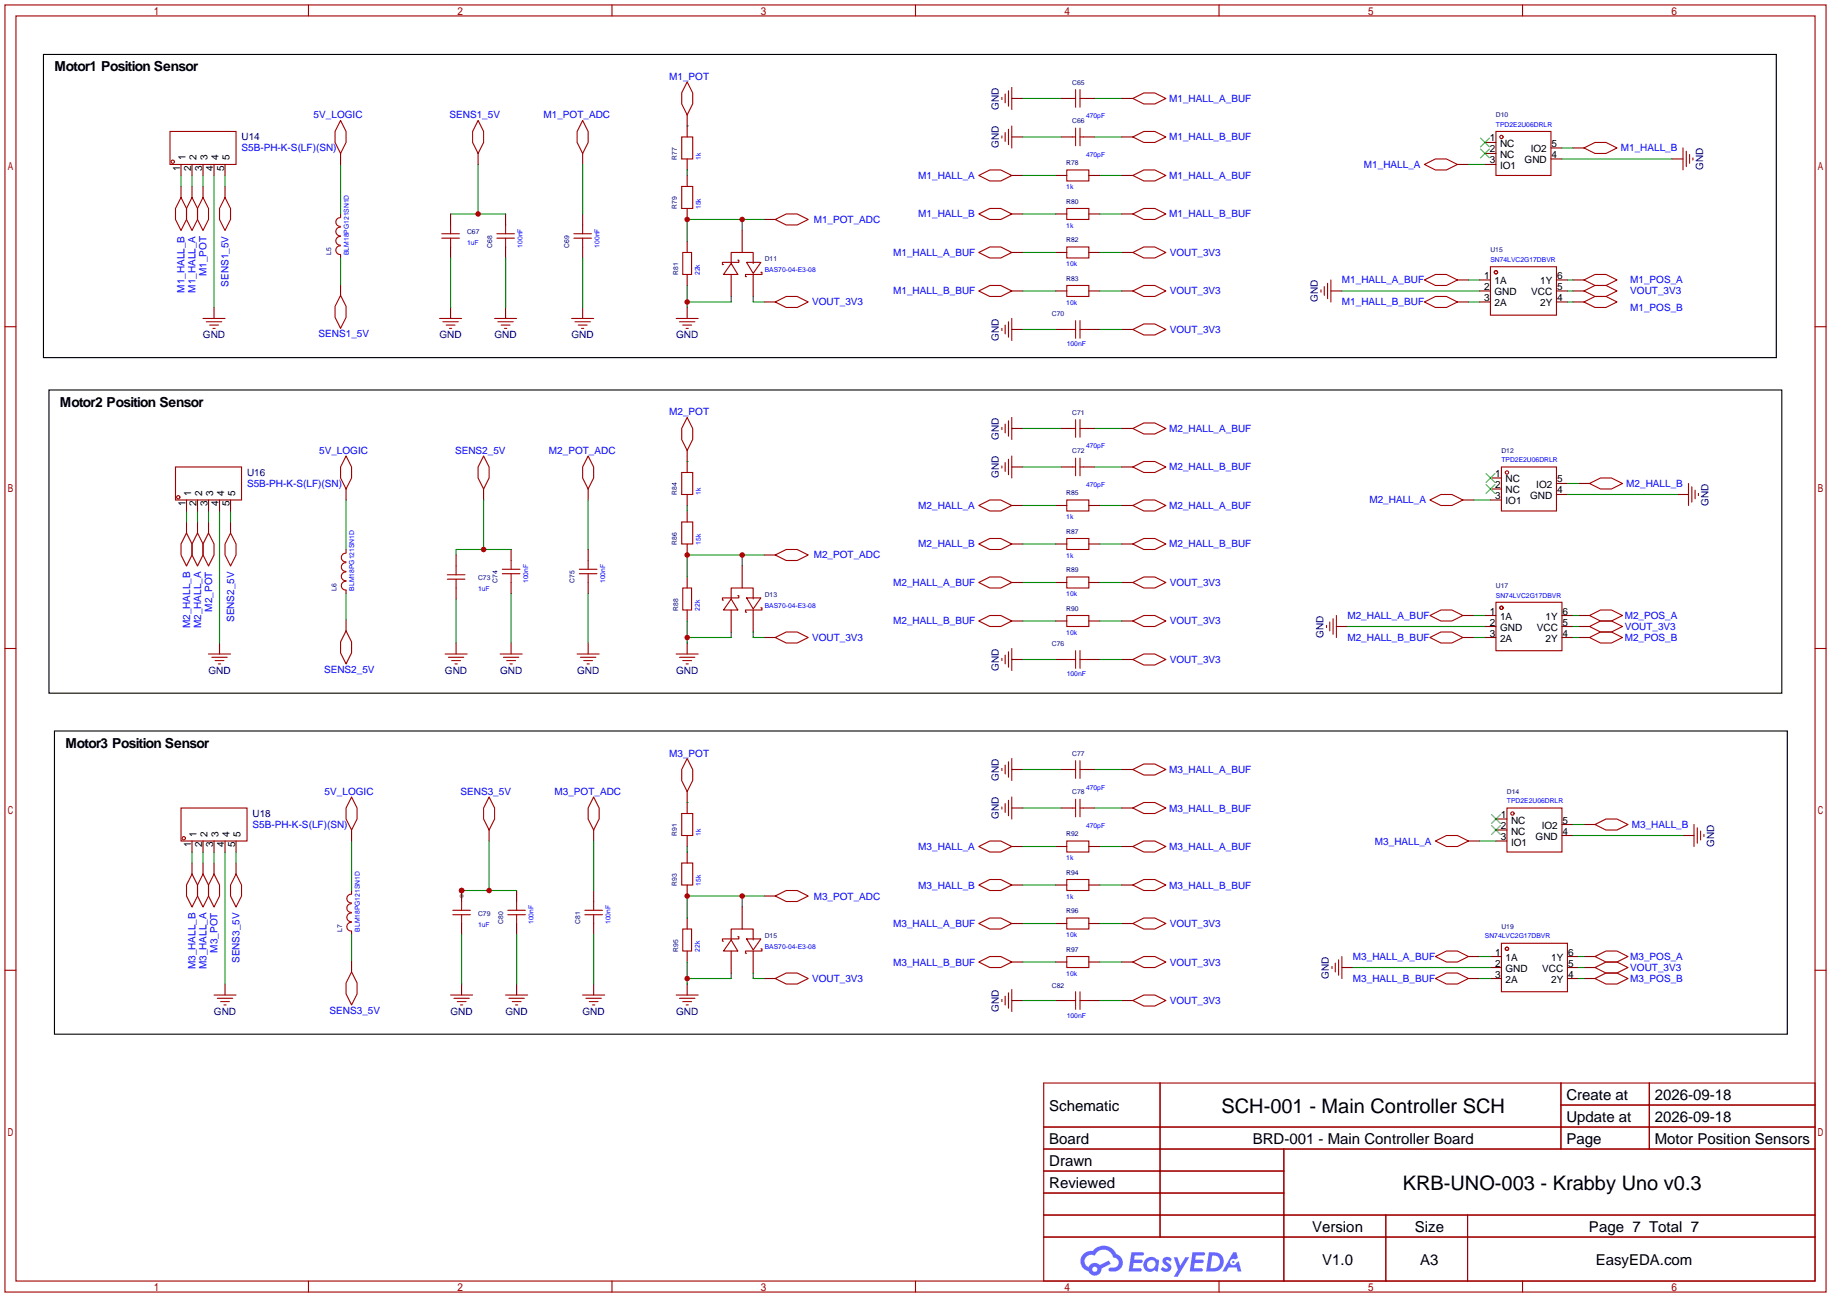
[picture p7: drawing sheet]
<svg xmlns="http://www.w3.org/2000/svg" width="423mm" height="299mm" viewBox="0 0 423 299" stroke-linecap="round" stroke-linejoin="round" font-family="sans-serif">
<defs><g id="words">
<g font-size="4.6">
<text x="282" y="257">SCH-001 - Main Controller SCH</text>
<text x="323.8" y="274.8">KRB-UNO-003 - Krabby Uno v0.3</text>
</g>
<g font-size="3.5">
<text x="242.2" y="256.4">Schematic</text>
<text x="361.6" y="253.9">Create at</text>
<text x="382" y="253.9">2026-09-18</text>
<text x="361.6" y="259">Update at</text>
<text x="382" y="259">2026-09-18</text>
<text x="242.2" y="264">Board</text>
<text x="242.2" y="269.1">Drawn</text>
<text x="289.2" y="264">BRD-001 - Main Controller Board</text>
<text x="361.6" y="264">Page</text>
<text x="382" y="264">Motor Position Sensors</text>
<text x="242.2" y="274.2">Reviewed</text>
<text x="302.9" y="284.4">Version</text>
<text x="326.6" y="284.4">Size</text>
<text x="366.8" y="284.4">Page 7 Total 7</text>
<text x="305.2" y="292">V1.0</text>
<text x="327.8" y="292">A3</text>
<text x="368.3" y="292">EasyEDA.com</text>
</g>
<g font-size="3.2">
<text x="12.5" y="16.4">Motor1 Position Sensor</text>
<text x="13.8" y="93.9">Motor2 Position Sensor</text>
<text x="15.1" y="172.6">Motor3 Position Sensor</text>
</g>
<g font-size="2.3" fill="#00f">
<text x="154.5" y="18.5">M1_POT</text>
<text x="269.9" y="23.5">M1_HALL_A_BUF</text>
<text x="72.4" y="27.4">5V_LOGIC</text>
<text x="103.8" y="27.4">SENS1_5V</text>
<text x="125.4" y="27.4">M1_POT_ADC</text>
<text x="55.8" y="35">S5B-PH-K-S(LF)(SN)</text>
<text x="269.9" y="32.4">M1_HALL_B_BUF</text>
<text x="374.1" y="35">M1_HALL_B</text>
<text x="212" y="41.3">M1_HALL_A</text>
<text x="269.9" y="41.3">M1_HALL_A_BUF</text>
<text x="314.8" y="38.8">M1_HALL_A</text>
<text x="187.8" y="51.5">M1_POT_ADC</text>
<text x="212" y="50.2">M1_HALL_B</text>
<text x="269.9" y="50.2">M1_HALL_B_BUF</text>
<text x="206.2" y="59.1">M1_HALL_A_BUF</text>
<text x="270" y="59.1">VOUT_3V3</text>
<text x="47.7" y="63.7" transform="rotate(-90 47.7 63.7)">M1_POT</text>
<text x="309.8" y="65.5">M1_HALL_A_BUF</text>
<text x="376.3" y="65.5">M1_POS_A</text>
<text x="42.6" y="67.6" transform="rotate(-90 42.6 67.6)">M1_HALL_B</text>
<text x="45.1" y="67.6" transform="rotate(-90 45.1 67.6)">M1_HALL_A</text>
<text x="52.8" y="66.2" transform="rotate(-90 52.8 66.2)">SENS1_5V</text>
<text x="187.5" y="70.5">VOUT_3V3</text>
<text x="206.2" y="68">M1_HALL_B_BUF</text>
<text x="270" y="68">VOUT_3V3</text>
<text x="309.8" y="70.5">M1_HALL_B_BUF</text>
<text x="376.3" y="71.8">M1_POS_B</text>
<text x="376.3" y="68">VOUT_3V3</text>
<text x="73.5" y="77.9">SENS1_5V</text>
<text x="270" y="76.9">VOUT_3V3</text>
<text x="154.5" y="95.9">M2_POT</text>
<text x="269.9" y="99.7">M2_HALL_A_BUF</text>
<text x="73.7" y="104.8">5V_LOGIC</text>
<text x="105" y="104.8">SENS2_5V</text>
<text x="126.7" y="104.8">M2_POT_ADC</text>
<text x="57" y="112.4">S5B-PH-K-S(LF)(SN)</text>
<text x="269.9" y="108.6">M2_HALL_B_BUF</text>
<text x="375.4" y="112.4">M2_HALL_B</text>
<text x="212" y="117.5">M2_HALL_A</text>
<text x="269.9" y="117.5">M2_HALL_A_BUF</text>
<text x="316.1" y="116.3">M2_HALL_A</text>
<text x="187.8" y="129">M2_POT_ADC</text>
<text x="212" y="126.4">M2_HALL_B</text>
<text x="269.9" y="126.4">M2_HALL_B_BUF</text>
<text x="206.2" y="135.3">M2_HALL_A_BUF</text>
<text x="270" y="135.3">VOUT_3V3</text>
<text x="48.9" y="141.2" transform="rotate(-90 48.9 141.2)">M2_POT</text>
<text x="54" y="143.6" transform="rotate(-90 54 143.6)">SENS2_5V</text>
<text x="311" y="142.9">M2_HALL_A_BUF</text>
<text x="375" y="142.9">M2_POS_A</text>
<text x="43.9" y="145" transform="rotate(-90 43.9 145)">M2_HALL_B</text>
<text x="46.4" y="145" transform="rotate(-90 46.4 145)">M2_HALL_A</text>
<text x="187.5" y="148">VOUT_3V3</text>
<text x="206.2" y="144.2">M2_HALL_B_BUF</text>
<text x="270" y="144.2">VOUT_3V3</text>
<text x="311" y="148">M2_HALL_B_BUF</text>
<text x="375" y="148">M2_POS_B</text>
<text x="375" y="145.5">VOUT_3V3</text>
<text x="74.8" y="155.4">SENS2_5V</text>
<text x="270" y="153.1">VOUT_3V3</text>
<text x="154.5" y="174.7">M3_POT</text>
<text x="269.9" y="178.5">M3_HALL_A_BUF</text>
<text x="74.9" y="183.6">5V_LOGIC</text>
<text x="106.3" y="183.6">SENS3_5V</text>
<text x="128" y="183.6">M3_POT_ADC</text>
<text x="58.3" y="191.2">S5B-PH-K-S(LF)(SN)</text>
<text x="269.9" y="187.4">M3_HALL_B_BUF</text>
<text x="376.7" y="191.2">M3_HALL_B</text>
<text x="212" y="196.3">M3_HALL_A</text>
<text x="269.9" y="196.3">M3_HALL_A_BUF</text>
<text x="317.4" y="195">M3_HALL_A</text>
<text x="187.8" y="207.7">M3_POT_ADC</text>
<text x="212" y="205.2">M3_HALL_B</text>
<text x="269.9" y="205.2">M3_HALL_B_BUF</text>
<text x="206.2" y="214">M3_HALL_A_BUF</text>
<text x="270" y="214">VOUT_3V3</text>
<text x="50.2" y="219.9" transform="rotate(-90 50.2 219.9)">M3_POT</text>
<text x="312.3" y="221.7">M3_HALL_A_BUF</text>
<text x="376.3" y="221.7">M3_POS_A</text>
<text x="45.1" y="223.8" transform="rotate(-90 45.1 223.8)">M3_HALL_B</text>
<text x="47.7" y="223.8" transform="rotate(-90 47.7 223.8)">M3_HALL_A</text>
<text x="55.3" y="222.4" transform="rotate(-90 55.3 222.4)">SENS3_5V</text>
<text x="187.5" y="226.7">VOUT_3V3</text>
<text x="206.2" y="222.9">M3_HALL_B_BUF</text>
<text x="270" y="222.9">VOUT_3V3</text>
<text x="312.3" y="226.7">M3_HALL_B_BUF</text>
<text x="376.3" y="226.7">M3_POS_B</text>
<text x="376.3" y="224.2">VOUT_3V3</text>
<text x="270" y="231.8">VOUT_3V3</text>
<text x="76.1" y="234.1">SENS3_5V</text>
</g>
<g font-size="2.3" fill="#000080">
<text x="230.6" y="25.3" transform="rotate(-90 230.6 25.3)">GND</text>
<text x="55.8" y="32.4">U14</text>
<text x="230.6" y="34.2" transform="rotate(-90 230.6 34.2)">GND</text>
<text x="393.1" y="39.3" transform="rotate(-90 393.1 39.3)">GND</text>
<text x="304.2" y="69.7" transform="rotate(-90 304.2 69.7)">GND</text>
<text x="46.8" y="78.2">GND</text>
<text x="101.4" y="78.2">GND</text>
<text x="114.1" y="78.2">GND</text>
<text x="131.9" y="78.2">GND</text>
<text x="156.1" y="78.2">GND</text>
<text x="230.6" y="78.6" transform="rotate(-90 230.6 78.6)">GND</text>
<text x="230.6" y="101.5" transform="rotate(-90 230.6 101.5)">GND</text>
<text x="57" y="109.9">U16</text>
<text x="230.6" y="110.4" transform="rotate(-90 230.6 110.4)">GND</text>
<text x="394.4" y="116.7" transform="rotate(-90 394.4 116.7)">GND</text>
<text x="305.5" y="147.2" transform="rotate(-90 305.5 147.2)">GND</text>
<text x="48.1" y="155.6">GND</text>
<text x="102.7" y="155.6">GND</text>
<text x="115.4" y="155.6">GND</text>
<text x="133.2" y="155.6">GND</text>
<text x="156.1" y="155.6">GND</text>
<text x="230.6" y="154.8" transform="rotate(-90 230.6 154.8)">GND</text>
<text x="230.6" y="180.2" transform="rotate(-90 230.6 180.2)">GND</text>
<text x="58.3" y="188.6">U18</text>
<text x="230.6" y="189.1" transform="rotate(-90 230.6 189.1)">GND</text>
<text x="395.7" y="195.5" transform="rotate(-90 395.7 195.5)">GND</text>
<text x="306.8" y="226" transform="rotate(-90 306.8 226)">GND</text>
<text x="230.6" y="233.6" transform="rotate(-90 230.6 233.6)">GND</text>
<text x="49.4" y="234.4">GND</text>
<text x="104" y="234.4">GND</text>
<text x="116.7" y="234.4">GND</text>
<text x="134.5" y="234.4">GND</text>
<text x="156.1" y="234.4">GND</text>
</g>
<g font-size="2.3">
<text x="343.9" y="32.7">1</text>
<text x="343.9" y="35.2">2</text>
<text x="346.3" y="33.9">NC</text>
<text x="353.3" y="35.2">IO2</text>
<text x="358.1" y="33.9">5</text>
<text x="41.6" y="39.4" transform="rotate(-90 41.6 39.4)">1</text>
<text x="42.8" y="37" transform="rotate(-90 42.8 37)">1</text>
<text x="44.1" y="39.4" transform="rotate(-90 44.1 39.4)">2</text>
<text x="45.4" y="37" transform="rotate(-90 45.4 37)">2</text>
<text x="46.6" y="39.4" transform="rotate(-90 46.6 39.4)">3</text>
<text x="47.9" y="37" transform="rotate(-90 47.9 37)">3</text>
<text x="49.2" y="39.4" transform="rotate(-90 49.2 39.4)">4</text>
<text x="50.4" y="37" transform="rotate(-90 50.4 37)">4</text>
<text x="51.7" y="39.4" transform="rotate(-90 51.7 39.4)">5</text>
<text x="53" y="37" transform="rotate(-90 53 37)">5</text>
<text x="343.9" y="37.7">3</text>
<text x="346.3" y="36.5">NC</text>
<text x="346.3" y="39">IO1</text>
<text x="351.9" y="37.7">GND</text>
<text x="358.1" y="36.5">4</text>
<text x="342.6" y="64.4">1</text>
<text x="345" y="65.7">1A</text>
<text x="355.5" y="65.7">1Y</text>
<text x="359.4" y="64.4">6</text>
<text x="342.6" y="67">2</text>
<text x="342.6" y="69.5">3</text>
<text x="345" y="68.2">GND</text>
<text x="345" y="70.8">2A</text>
<text x="353.5" y="68.2">VCC</text>
<text x="355.5" y="70.8">2Y</text>
<text x="359.4" y="69.5">4</text>
<text x="359.4" y="67">5</text>
<text x="345.2" y="110.1">1</text>
<text x="345.2" y="112.7">2</text>
<text x="347.5" y="111.4">NC</text>
<text x="347.5" y="113.9">NC</text>
<text x="354.6" y="112.7">IO2</text>
<text x="359.4" y="113.9">4</text>
<text x="359.4" y="111.4">5</text>
<text x="42.8" y="116.9" transform="rotate(-90 42.8 116.9)">1</text>
<text x="44.1" y="114.5" transform="rotate(-90 44.1 114.5)">1</text>
<text x="45.4" y="116.9" transform="rotate(-90 45.4 116.9)">2</text>
<text x="46.6" y="114.5" transform="rotate(-90 46.6 114.5)">2</text>
<text x="47.9" y="116.9" transform="rotate(-90 47.9 116.9)">3</text>
<text x="49.2" y="114.5" transform="rotate(-90 49.2 114.5)">3</text>
<text x="50.4" y="116.9" transform="rotate(-90 50.4 116.9)">4</text>
<text x="51.7" y="114.5" transform="rotate(-90 51.7 114.5)">4</text>
<text x="53" y="116.9" transform="rotate(-90 53 116.9)">5</text>
<text x="54.3" y="114.5" transform="rotate(-90 54.3 114.5)">5</text>
<text x="345.2" y="115.2">3</text>
<text x="347.5" y="116.5">IO1</text>
<text x="353.2" y="115.2">GND</text>
<text x="343.9" y="141.9">1</text>
<text x="346.3" y="143.2">1A</text>
<text x="356.8" y="143.2">1Y</text>
<text x="360.7" y="141.9">6</text>
<text x="343.9" y="144.4">2</text>
<text x="343.9" y="147">3</text>
<text x="346.3" y="145.7">GND</text>
<text x="346.3" y="148.2">2A</text>
<text x="354.7" y="145.7">VCC</text>
<text x="356.8" y="148.2">2Y</text>
<text x="360.7" y="147">4</text>
<text x="360.7" y="144.4">5</text>
<text x="346.4" y="188.9">1</text>
<text x="346.4" y="191.4">2</text>
<text x="348.8" y="190.1">NC</text>
<text x="355.9" y="191.4">IO2</text>
<text x="360.7" y="190.1">5</text>
<text x="44.1" y="195.6" transform="rotate(-90 44.1 195.6)">1</text>
<text x="45.4" y="193.2" transform="rotate(-90 45.4 193.2)">1</text>
<text x="46.6" y="195.6" transform="rotate(-90 46.6 195.6)">2</text>
<text x="47.9" y="193.2" transform="rotate(-90 47.9 193.2)">2</text>
<text x="49.2" y="195.6" transform="rotate(-90 49.2 195.6)">3</text>
<text x="50.4" y="193.2" transform="rotate(-90 50.4 193.2)">3</text>
<text x="51.7" y="195.6" transform="rotate(-90 51.7 195.6)">4</text>
<text x="53" y="193.2" transform="rotate(-90 53 193.2)">4</text>
<text x="54.3" y="195.6" transform="rotate(-90 54.3 195.6)">5</text>
<text x="55.5" y="193.2" transform="rotate(-90 55.5 193.2)">5</text>
<text x="346.4" y="194">3</text>
<text x="348.8" y="192.7">NC</text>
<text x="348.8" y="195.2">IO1</text>
<text x="354.5" y="194">GND</text>
<text x="360.7" y="192.7">4</text>
<text x="345.2" y="220.6">1</text>
<text x="347.5" y="221.9">1A</text>
<text x="358.1" y="221.9">1Y</text>
<text x="361.9" y="220.6">6</text>
<text x="345.2" y="223.2">2</text>
<text x="345.2" y="225.7">3</text>
<text x="347.5" y="224.4">GND</text>
<text x="347.5" y="227">2A</text>
<text x="356" y="224.4">VCC</text>
<text x="358.1" y="227">2Y</text>
<text x="361.9" y="225.7">4</text>
<text x="361.9" y="223.2">5</text>
</g>
<g font-size="1.6" fill="#000080">
<text x="247.5" y="19.6">C65</text>
<text x="247.5" y="28.5">C66</text>
<text x="345.3" y="27">D10</text>
<text x="156.3" y="36.8" transform="rotate(-90 156.3 36.8)">R77</text>
<text x="246.1" y="38.1">R78</text>
<text x="246.1" y="47">R80</text>
<text x="156.3" y="48.3" transform="rotate(-90 156.3 48.3)">R79</text>
<text x="76.4" y="58.9" transform="rotate(-90 76.4 58.9)">L5</text>
<text x="107.8" y="54">C67</text>
<text x="113.6" y="57.2" transform="rotate(-90 113.6 57.2)">C68</text>
<text x="131.4" y="57.2" transform="rotate(-90 131.4 57.2)">C69</text>
<text x="246.1" y="55.9">R82</text>
<text x="344" y="58.3">U15</text>
<text x="156.5" y="63.5" transform="rotate(-90 156.5 63.5)">R81</text>
<text x="176.5" y="60.4">D11</text>
<text x="246.1" y="64.8">R83</text>
<text x="242.8" y="73.1">C70</text>
<text x="247.5" y="95.8">C71</text>
<text x="247.5" y="104.7">C72</text>
<text x="346.6" y="104.5">D12</text>
<text x="156.3" y="114.3" transform="rotate(-90 156.3 114.3)">R84</text>
<text x="246.1" y="114.3">R85</text>
<text x="156.3" y="125.7" transform="rotate(-90 156.3 125.7)">R86</text>
<text x="246.1" y="123.2">R87</text>
<text x="77.7" y="136.4" transform="rotate(-90 77.7 136.4)">L6</text>
<text x="110.4" y="134">C73</text>
<text x="114.9" y="134.6" transform="rotate(-90 114.9 134.6)">C74</text>
<text x="132.6" y="134.6" transform="rotate(-90 132.6 134.6)">C75</text>
<text x="176.5" y="137.8">D13</text>
<text x="246.1" y="132.1">R89</text>
<text x="345.3" y="135.7">U17</text>
<text x="156.5" y="141" transform="rotate(-90 156.5 141)">R88</text>
<text x="246.1" y="141">R90</text>
<text x="242.8" y="149.3">C76</text>
<text x="247.5" y="174.5">C77</text>
<text x="247.5" y="183.4">C78</text>
<text x="347.9" y="183.2">D14</text>
<text x="156.3" y="193" transform="rotate(-90 156.3 193)">R91</text>
<text x="246.1" y="193.1">R92</text>
<text x="246.1" y="202">R94</text>
<text x="156.3" y="204.5" transform="rotate(-90 156.3 204.5)">R93</text>
<text x="79" y="215.1" transform="rotate(-90 79 215.1)">L7</text>
<text x="110.4" y="211.5">C79</text>
<text x="116.1" y="213.4" transform="rotate(-90 116.1 213.4)">C80</text>
<text x="133.9" y="213.4" transform="rotate(-90 133.9 213.4)">C81</text>
<text x="246.1" y="210.9">R96</text>
<text x="346.6" y="214.5">U19</text>
<text x="156.5" y="219.7" transform="rotate(-90 156.5 219.7)">R95</text>
<text x="176.5" y="216.6">D15</text>
<text x="246.1" y="219.8">R97</text>
<text x="242.8" y="228">C82</text>
</g>
<g font-size="1.6" fill="#00f">
<text x="250.7" y="27.4">470pF</text>
<text x="345.3" y="29.3">TPD2E2U06DRLR</text>
<text x="161.8" y="36.8" transform="rotate(-90 161.8 36.8)">1k</text>
<text x="250.7" y="36.2">470pF</text>
<text x="246.1" y="43.7">1k</text>
<text x="161.8" y="48.3" transform="rotate(-90 161.8 48.3)">15k</text>
<text x="246.1" y="52.6">1k</text>
<text x="80.5" y="58.9" transform="rotate(-90 80.5 58.9)">BLM18PG121SN1D</text>
<text x="107.8" y="56.6">1uF</text>
<text x="120.6" y="57.2" transform="rotate(-90 120.6 57.2)">100nF</text>
<text x="138.4" y="57.2" transform="rotate(-90 138.4 57.2)">100nF</text>
<text x="161.5" y="63.5" transform="rotate(-90 161.5 63.5)">22k</text>
<text x="176.5" y="62.9">BAS70-04-E3-08</text>
<text x="246.1" y="61.5">10k</text>
<text x="344" y="60.5">SN74LVC2G17DBVR</text>
<text x="246.1" y="70.3">10k</text>
<text x="246.3" y="80">100nF</text>
<text x="250.7" y="103.6">470pF</text>
<text x="346.6" y="106.7">TPD2E2U06DRLR</text>
<text x="250.7" y="112.4">470pF</text>
<text x="161.8" y="114.3" transform="rotate(-90 161.8 114.3)">1k</text>
<text x="246.1" y="119.9">1k</text>
<text x="161.8" y="125.7" transform="rotate(-90 161.8 125.7)">15k</text>
<text x="246.1" y="128.8">1k</text>
<text x="81.8" y="136.4" transform="rotate(-90 81.8 136.4)">BLM18PG121SN1D</text>
<text x="110.4" y="136.6">1uF</text>
<text x="121.9" y="134.6" transform="rotate(-90 121.9 134.6)">100nF</text>
<text x="139.7" y="134.6" transform="rotate(-90 139.7 134.6)">100nF</text>
<text x="246.1" y="137.7">10k</text>
<text x="345.3" y="138">SN74LVC2G17DBVR</text>
<text x="161.5" y="141" transform="rotate(-90 161.5 141)">22k</text>
<text x="176.5" y="140.4">BAS70-04-E3-08</text>
<text x="246.1" y="146.5">10k</text>
<text x="246.3" y="156.2">100nF</text>
<text x="250.7" y="182.3">470pF</text>
<text x="347.9" y="185.5">TPD2E2U06DRLR</text>
<text x="250.7" y="191.2">470pF</text>
<text x="161.8" y="193" transform="rotate(-90 161.8 193)">1k</text>
<text x="246.1" y="198.6">1k</text>
<text x="161.8" y="204.5" transform="rotate(-90 161.8 204.5)">15k</text>
<text x="246.1" y="207.5">1k</text>
<text x="83" y="215.1" transform="rotate(-90 83 215.1)">BLM18PG121SN1D</text>
<text x="110.4" y="214">1uF</text>
<text x="123.2" y="213.4" transform="rotate(-90 123.2 213.4)">100nF</text>
<text x="141" y="213.4" transform="rotate(-90 141 213.4)">100nF</text>
<text x="161.5" y="219.7" transform="rotate(-90 161.5 219.7)">22k</text>
<text x="176.5" y="219.1">BAS70-04-E3-08</text>
<text x="246.1" y="216.4">10k</text>
<text x="342.8" y="216.6">SN74LVC2G17DBVR</text>
<text x="246.1" y="225.3">10k</text>
<text x="246.3" y="234.9">100nF</text>
</g>
</g></defs>
<g fill="none" stroke="#a10000" stroke-width=".25">
<path d="M1.1 1.1h420.4v297.2h-420.4zM3.7 3.7h415.3v292.1h-415.3zM71.2 1.1v2.6M141.3 1.1v2.6M211.3 1.1v2.6M281.4 1.1v2.6M351.5 1.1v2.6M1.1 75.4h2.6M419 75.4h2.5M1.1 149.7h2.6M419 149.7h2.5M1.1 224h2.6"/>
<path d="M419 224h2.5M240.9 250.1h178.1v45.7h-178.1zM267.8 250.1v35.5M360.3 250.1v15.2M360.3 255.1h58.7M380.7 250.1v15.2M240.9 260.2h178.1M240.9 265.3h178.1M240.9 270.4h55.5M240.9 275.5h55.5M296.4 265.3v30.5M71.2 295.8v2.5"/>
<path d="M141.3 295.8v2.5M211.3 295.8v2.5M240.9 280.5h178.1M240.9 285.6h178.1M281.4 295.8v2.5M319.9 280.5v15.3M338.8 280.5v15.3M351.5 295.8v2.5"/>
</g>
<g fill="#5487ff">
<path d="M268.7 290.5a1.3 1.3 0 0 1 1.8 .2l-.4 .7a.54 .54 0 0 0-.9-.3l.1 .2a1.28 1.28 0 0 1 .8 2.1 1.53 1.53 0 0 1-2.2-.3l.5-.6 .8 .4a.31 .31 0 0 0 .4-.2 .31 .31 0 0 0-.3-.4 1.12 1.12 0 0 1-.6-1.8z"/>
<path d="M270.9 290.3h.9l.6 1.9 1.2-1.9h.9l-2.7 4.5h-.9l1-1.7z"/>
<path d="M261.2 289.1h2.2a.46 .46 0 0 1 .5 .1 .46 .46 0 0 1 .1 .5l-.3 .2h-1.8l-.1 .9h1.6a.4 .4 0 0 1 .4 .5 .4 .4 0 0 1-.4 .3h-1.7l-.2 1.2h1.4a.46 .46 0 0 1 .5 .1 .46 .46 0 0 1 .1 .5l-.3 .2h-2.7z"/>
<path d="M275.3 289.1h2.2a.47 .47 0 0 1 .5 .1 .47 .47 0 0 1 .1 .5l-.3 .2h-1.8l-.1 .9h1.6a.4 .4 0 0 1 .4 .5 .4 .4 0 0 1-.4 .3h-1.7l-.2 1.2h1.4a.46 .46 0 0 1 .5 .1 .46 .46 0 0 1 .1 .5l-.3 .2h-2.7z"/>
<path d="M284.7 289.1h.7l.3 1.4-.6 .3a.75 .75 0 0 0-1.1 .3 .75 .75 0 0 0 .5 1.1 .75 .75 0 0 0 .9-.7l.5-.3 .7 2.4h-.9l-.2-1h-1.9l-.5 1h-.9z"/>
<path d="M279.1 289.1l-.7 4.5h1.5a2.27 2.27 0 0 0 2.6-2.3 2.27 2.27 0 0 0-2.7-2.2zM279.8 289.9a1.5 1.5 0 0 1 1.8 1.5 1.5 1.5 0 0 1-1.9 1.4h-.3z"/>
<path d="M264.5 290.7a1.6 1.6 0 0 0-.3 2.3 1.6 1.6 0 0 0 2.3 .2l.8 .4 .3-2.5-.2-.3h-.5a1.58 1.58 0 0 0-2.4-.1zM265.1 291.3a.99 .99 0 0 1 1.6 .5 .99 .99 0 0 1-1.3 1.1 .98 .98 0 0 1-.3-1.6z"/>
<path d="M250.1 289.5a2.37 2.37 0 0 0 1.2 4 1.54 1.54 0 0 0 1.7 1 1.54 1.54 0 0 0 1.3-1.6l2.1-1.1-.5-.8-2 1.1a1.57 1.57 0 0 0-2.6 .5 1.5 1.5 0 0 1-.8-2.1 1.5 1.5 0 0 1 2.2-.5 2.23 2.23 0 0 1 2.3-1.5 2.23 2.23 0 0 1 2 1.9 1.16 1.16 0 0 1 1.2 1 1.16 1.16 0 0 1-1.1 1.3h-.6a.47 .47 0 0 0-.6 .4 .47 .47 0 0 0 .4 .5 2.14 2.14 0 0 0 2.7-1.3 2.14 2.14 0 0 0-1.3-2.8 3.2 3.2 0 0 0-5.5-.7l-1.1 .1zM252.1 293.1a.6 .6 0 0 1 1.2 0 .6 .6 0 0 1-1.2 0z"/>
<circle cx="284.7" cy="291.4" r=".28"/>
</g>
<g fill="none" stroke="#870000" stroke-width=".25">
<path d="M78.6 35.4v2.6M110.4 35.4v2.6M158.6 26.5v2.6M259 22.7h2.5M41.8 43.1v2.5M44.3 43.1v2.5M46.9 43.1v2.5M51.9 43.1v2.5M78.6 49.4v.8M78.6 58.8v.8M116.7 49.4v2.5M116.7 57v2.6"/>
<path d="M134.5 49.4v2.5M134.5 57v2.6M176.4 50.7h2.5M233.6 40.5h2.5M259 40.5h2.5M49.4 71v2.5M78.6 65.7v2.5M104 71v2.5M116.7 71v2.5M134.5 71v2.5M259 98.9h2.5M79.9 112.9v2.5"/>
<path d="M111.6 112.9v2.5M158.6 104v2.6M233.6 116.7h2.5M259 116.7h2.5M43.1 120.5v2.6M45.6 120.5v2.6M48.1 120.5v2.6M53.2 120.5v2.6M79.9 126.9v.7M79.9 136.3v.7M118 126.9v2.5M118 134.5v2.5"/>
<path d="M135.8 126.9v2.5M135.8 134.5v2.5M176.4 128.1h2.5M50.7 148.5v2.5M79.9 143.1v2.6M105.3 148.5v2.5M118 148.5v2.5M135.8 148.5v2.5M259 177.7h2.5M44.3 199.3v2.5M46.9 199.3v2.5M49.4 199.3v2.5"/>
<path d="M54.5 199.3v2.5M81.2 191.6v2.6M112.9 191.6v2.6M158.6 182.8v2.5M233.6 195.5h2.5M259 195.5h2.5M81.2 205.6v.8M81.2 215v.8M119.3 205.6v2.6M119.3 213.2v2.6M137 205.6v2.6M137 213.2v2.6"/>
<path d="M176.4 206.9h2.5M51.9 227.2v2.5M81.2 221.9v2.5M106.6 227.2v2.5M119.3 227.2v2.5M137 227.2v2.5"/>
</g>
<g fill="none" stroke="#a10000" stroke-width=".25">
<path d="M158.6 18.9l1.3 2.6v2.5l-1.3 2.5-1.2-2.5v-2.5zM78.6 27.8l1.3 2.6v2.5l-1.3 2.5-1.3-2.5v-2.5zM110.4 27.8l1.2 2.6v2.5l-1.2 2.5-1.3-2.5v-2.5zM261.5 22.7l2.5-1.2h2.6l2.5 1.2-2.5 1.3h-2.6zM41.8 45.6l1.3 2.5v2.6l-1.3 2.5-1.3-2.5v-2.6zM44.3 45.6l1.3 2.5v2.6l-1.3 2.5-1.2-2.5v-2.6zM46.9 45.6l1.2 2.5v2.6l-1.2 2.5-1.3-2.5v-2.6zM51.9 45.6l1.3 2.5v2.6l-1.3 2.5-1.2-2.5v-2.6zM78.6 54.6a1.01 1.01 0 0 0-1.1 1 1.01 1.01 0 0 0 1.1 1M78.6 52.4a1.01 1.01 0 0 0-1.1 1.1 1.01 1.01 0 0 0 1.1 1M78.6 56.7a1.01 1.01 0 0 0-1.1 1.1 1.01 1.01 0 0 0 1.1 1M78.6 50.3a1.01 1.01 0 0 0-1.1 1 1.01 1.01 0 0 0 1.1 1"/>
<path d="M114.7 55h4M114.7 54h4M116.7 51.9v2.1M116.7 55v2M132.5 55h4M132.5 54h4M134.5 51.9v2.1M134.5 55v2M178.9 50.7l2.6-1.3h2.5l2.6 1.3-2.6 1.2h-2.5zM225.9 40.5l2.6-1.3h2.5l2.6 1.3-2.6 1.3h-2.5zM261.5 40.5l2.5-1.3h2.6l2.5 1.3-2.5 1.3h-2.6zM46.9 73.5h5"/>
<path d="M47.6 74.3h3.6M48.4 75.1h2M49.1 75.8h.6M78.6 68.2l1.3 2.5v2.6l-1.3 2.5-1.3-2.5v-2.6zM101.5 73.5h5.1M102.2 74.3h3.6M103 75.1h2M103.8 75.8h.5M114.2 73.5h5.1M114.9 74.3h3.6M115.7 75.1h2M116.5 75.8h.5"/>
<path d="M132 73.5h5M132.7 74.3h3.6M133.5 75.1h2M134.2 75.8h.5M158.6 96.4l1.3 2.5v2.6l-1.3 2.5-1.2-2.5v-2.6zM261.5 98.9l2.5-1.2h2.6l2.5 1.2-2.5 1.3h-2.6zM79.9 105.3l1.3 2.5v2.6l-1.3 2.5-1.3-2.5v-2.6zM111.6 105.3l1.3 2.5v2.6l-1.3 2.5-1.2-2.5v-2.6zM225.9 116.7l2.6-1.3h2.5l2.6 1.3-2.6 1.3h-2.5zM261.5 116.7l2.5-1.3h2.6l2.5 1.3-2.5 1.3h-2.6zM43.1 123.1l1.2 2.5v2.5l-1.2 2.6-1.3-2.6v-2.5zM45.6 123.1l1.3 2.5v2.5l-1.3 2.6-1.3-2.6v-2.5z"/>
<path d="M48.1 123.1l1.3 2.5v2.5l-1.3 2.6-1.2-2.6v-2.5zM53.2 123.1l1.3 2.5v2.5l-1.3 2.6-1.3-2.6v-2.5zM79.9 132.1a1.01 1.01 0 0 0-1.1 1 1.01 1.01 0 0 0 1.1 1M79.9 129.9a1.01 1.01 0 0 0-1.1 1 1.01 1.01 0 0 0 1.1 1M79.9 134.2a1.01 1.01 0 0 0-1.1 1 1.01 1.01 0 0 0 1.1 1M79.9 127.7a1.01 1.01 0 0 0-1.1 1 1.01 1.01 0 0 0 1.1 1M116 132.5h4M116 131.4h4M118 129.4v2M118 132.5v2M133.7 132.5h4.1M133.7 131.4h4.1"/>
<path d="M135.8 129.4v2M135.8 132.5v2M178.9 128.1l2.6-1.2h2.5l2.6 1.2-2.6 1.3h-2.5zM48.1 151h5.1M48.9 151.8h3.6M49.7 152.5h2M50.4 153.3h.5M79.9 145.7l1.3 2.5v2.5l-1.3 2.6-1.3-2.6v-2.5zM102.7 151h5.1M103.5 151.8h3.6M104.3 152.5h2M105 153.3h.5"/>
<path d="M115.4 151h5.1M116.2 151.8h3.6M117 152.5h2M117.7 153.3h.5M133.2 151h5.1M134 151.8h3.5M134.7 152.5h2.1M135.5 153.3h.5M158.6 175.1l1.3 2.6v2.5l-1.3 2.6-1.2-2.6v-2.5zM261.5 177.7l2.5-1.3h2.6l2.5 1.3-2.5 1.2h-2.6zM81.2 184l1.2 2.6v2.5l-1.2 2.5-1.3-2.5v-2.5zM112.9 184l1.3 2.6v2.5l-1.3 2.5-1.3-2.5v-2.5z"/>
<path d="M225.9 195.5l2.6-1.3h2.5l2.6 1.3-2.6 1.2h-2.5zM261.5 195.5l2.5-1.3h2.6l2.5 1.3-2.5 1.2h-2.6zM44.3 201.8l1.3 2.5v2.6l-1.3 2.5-1.2-2.5v-2.6zM46.9 201.8l1.2 2.5v2.6l-1.2 2.5-1.3-2.5v-2.6zM49.4 201.8l1.3 2.5v2.6l-1.3 2.5-1.3-2.5v-2.6zM54.5 201.8l1.3 2.5v2.6l-1.3 2.5-1.3-2.5v-2.6zM81.1 210.8a1.01 1.01 0 0 0-1 1 1.01 1.01 0 0 0 1 1M81.1 208.7a1.01 1.01 0 0 0-1 1 1.01 1.01 0 0 0 1 1M81.1 213a1.01 1.01 0 0 0-1 1 1.01 1.01 0 0 0 1 1M81.1 206.5a1.01 1.01 0 0 0-1 1 1.01 1.01 0 0 0 1 1M117.2 211.2h4.1M117.2 210.2h4.1"/>
<path d="M119.3 208.2v2M119.3 211.2v2M135 211.2h4.1M135 210.2h4.1M137 208.2v2M137 211.2v2M178.9 206.9l2.6-1.3h2.5l2.6 1.3-2.6 1.3h-2.5zM49.4 229.7h5.1M50.2 230.5h3.5M50.9 231.3h2.1M51.7 232h.5M81.2 224.4l1.2 2.5v2.6l-1.2 2.5-1.3-2.5v-2.6z"/>
<path d="M104 229.7h5.1M104.8 230.5h3.5M105.5 231.3h2.1M106.3 232h.5M116.7 229.7h5.1M117.5 230.5h3.5M118.2 231.3h2.1M119 232h.5M134.5 229.7h5.1M135.3 230.5h3.5M136 231.3h2M136.8 232h.5"/>
</g>
<g fill="none" stroke="#008700" stroke-width=".25">
<path d="M78.6 38v11.4M252.6 22.7h6.4M41.8 40.5v2.6M44.3 40.5v2.6M46.9 40.5v2.6M49.4 40.5v30.5M78.6 59.6v6.1M116.7 59.6v11.4M134.5 59.6v11.4M253.9 40.5h5.1M252.6 98.9h6.4M43.1 118v2.5"/>
<path d="M45.6 118v2.5M48.1 118v2.5M50.7 118v30.5M79.9 115.4v11.5M111.6 115.4v11.5M253.9 116.7h5.1M79.9 137v6.1M105.3 138.3v10.2M118 126.9h-12.7v1.2M118 137v11.5M135.8 137v11.5M252.6 177.7h6.4"/>
<path d="M44.3 196.7v2.6M46.9 196.7v2.6M49.4 196.7v2.6M51.9 196.7v30.5M81.2 194.2v11.4M253.9 195.5h5.1M81.2 215.8v6.1M119.3 215.8v11.4M137 215.8v11.4"/>
</g>
<path d="M10 12.6h400v70h-400zM11.3 90h400v70h-400zM12.6 168.8h400v70h-400z" fill="none" stroke="#000" stroke-width=".25"/>
<circle cx="111.6" cy="126.9" r=".63" fill="#c00"/>
<path d="M110.4 38v11.4M104 49.4h12.7" fill="none" stroke="#008700" stroke-width=".25"/>
<circle cx="110.4" cy="49.4" r=".63" fill="#c00"/>
<path d="M112.9 194.2v11.4M119.3 205.6h-12.7v1.3" fill="none" stroke="#008700" stroke-width=".25"/>
<g fill="#c00">
<circle cx="112.9" cy="205.6" r=".63"/>
<circle cx="106.6" cy="205.6" r=".63"/>
</g>
<circle cx="106.6" cy="206.9" r=".51" fill="#999"/>
<g fill="none" stroke="#008700" stroke-width=".25">
<path d="M158.6 29.1h.1M158.6 39.2v1.3M252.6 31.6h6.4M339 38h3.8M360.6 36.7h25.4M171.3 50.7v2.5M176.4 50.7h-17.8v5.1M253.9 49.4h5.1M158.6 106.6h.1M158.6 116.7v1.3M252.6 107.8h6.4M340.2 115.4h3.8"/>
<path d="M361.8 114.2h25.4M253.9 125.6h5.1M158.6 185.3h.1M158.6 195.5v1.2M252.6 186.6h6.4M341.5 194.2h3.8M363.1 192.9h25.4M253.9 204.3h5.1"/>
</g>
<g fill="none" stroke="#870000" stroke-width=".25">
<path d="M158.6 29.1v2.5M158.6 36.7v2.5M259 31.6h2.5M336.4 38h2.6M342.8 32.9h2.5M342.8 35.4h2.5M342.8 38h2.5M358 36.7h2.6M358 34.2h2.6M363.1 34.2h2.5M386 36.7h2.5M158.6 40.5v2.6"/>
<path d="M158.6 48.1v2.6M158.6 55.8v2.5M233.6 49.4h2.5M259 49.4h2.5M158.6 63.4v2.5M158.6 106.6v2.5M158.6 114.2v2.5M158.6 118v2.5M259 107.8h2.5M337.7 115.4h2.5M344 110.4h2.6M344 112.9h2.6"/>
<path d="M344 115.4h2.6M359.3 114.2h2.5M359.3 111.6h2.5M364.4 111.6h2.5M387.2 114.2h2.6M158.6 125.6v2.5M158.6 133.2v2.6M233.6 125.6h2.5M259 125.6h2.5M158.6 140.8v2.6M158.6 185.3v2.5M158.6 192.9v2.6"/>
<path d="M158.6 196.7v2.6M259 186.6h2.5M339 194.2h2.5M345.3 189.1h2.6M345.3 191.6h2.6M345.3 194.2h2.6M360.6 192.9h2.5M360.6 190.4h2.5M365.6 190.4h2.6M388.5 192.9h2.5M158.6 204.3v2.6M158.6 212v2.5"/>
<path d="M158.6 219.6v2.5M233.6 204.3h2.5M259 204.3h2.5"/>
</g>
<g fill="none" stroke="#a10000" stroke-width=".25">
<path d="M157.4 31.6h2.5v5.1h-2.5zM261.5 31.6l2.5-1.2h2.6l2.5 1.2-2.5 1.3h-2.6zM328.8 38l2.5-1.3h2.6l2.5 1.3-2.5 1.2h-2.6zM345.3 30.4h12.7v10.1h-12.7zM365.6 34.2l2.6-1.3h2.5l2.6 1.3-2.6 1.2h-2.5zM388.5 34.2v5M389.3 34.9v3.6M390 35.7v2M390.8 36.4v.6M157.4 43.1h2.5v5h-2.5zM157.6 58.3h2v5.1h-2zM225.9 49.4l2.6-1.3h2.5l2.6 1.3-2.6 1.3h-2.5z"/>
<path d="M261.5 49.4l2.5-1.3h2.6l2.5 1.3-2.5 1.3h-2.6zM157.4 109.1h2.5v5.1h-2.5zM261.5 107.8l2.5-1.2h2.6l2.5 1.2-2.5 1.3h-2.6zM330.1 115.4l2.5-1.2h2.6l2.5 1.2-2.5 1.3h-2.6zM346.6 107.8h12.7v10.2h-12.7zM366.9 111.6l2.5-1.2h2.6l2.5 1.2-2.5 1.3h-2.6zM389.8 111.6v5.1M390.5 112.4v3.6M391.3 113.2v2M392 113.9v.5M157.4 120.5h2.5v5.1h-2.5zM157.6 135.8h2v5h-2z"/>
<path d="M225.9 125.6l2.6-1.3h2.5l2.6 1.3-2.6 1.3h-2.5zM261.5 125.6l2.5-1.3h2.6l2.5 1.3-2.5 1.3h-2.6zM157.4 187.8h2.5v5.1h-2.5zM157.4 199.3h2.5v5h-2.5zM261.5 186.6l2.5-1.3h2.6l2.5 1.3-2.5 1.2h-2.6zM331.3 194.2l2.6-1.3h2.5l2.6 1.3-2.6 1.3h-2.5zM347.9 186.6h12.7v10.1h-12.7zM368.2 190.4l2.5-1.3h2.6l2.5 1.3-2.5 1.2h-2.6zM391 190.4v5.1M391.8 191.1v3.6M392.6 191.9v2M393.3 192.7v.5"/>
<path d="M157.6 214.5h2v5.1h-2zM225.9 204.3l2.6-1.2h2.5l2.6 1.2-2.6 1.3h-2.5zM261.5 204.3l2.5-1.2h2.6l2.5 1.2-2.5 1.3h-2.6z"/>
<circle cx="346.6" cy="31.6" r=".38"/>
<circle cx="347.9" cy="109.1" r=".38"/>
<circle cx="349.1" cy="187.8" r=".38"/>
</g>
<path d="M341.8 31.9l2 2M341.8 34.4l2 2M343.8 31.9l-2 2M343.8 34.4l-2 2M343 109.3l2.1 2.1M343 111.9l2.1 2M345.1 109.3l-2.1 2.1M345.1 111.9l-2.1 2M344.3 188.1l2 2M344.3 190.6l2 2.1M346.3 188.1l-2 2M346.3 190.6l-2 2.1" fill="none" stroke="#3c3" stroke-width=".25"/>
<g fill="#c00">
<circle cx="171.3" cy="50.7" r=".63"/>
<circle cx="158.6" cy="50.7" r=".63"/>
</g>
<path d="M171.3 206.9v2.5M176.4 206.9h-17.8v5.1" fill="none" stroke="#008700" stroke-width=".25"/>
<g fill="#c00">
<circle cx="171.3" cy="206.9" r=".63"/>
<circle cx="158.6" cy="206.9" r=".63"/>
</g>
<path d="M171.3 128.1v2.6M176.4 128.1h-17.8v5.1" fill="none" stroke="#008700" stroke-width=".25"/>
<g fill="#c00">
<circle cx="171.3" cy="128.1" r=".63"/>
<circle cx="158.6" cy="128.1" r=".63"/>
</g>
<path d="M158.6 71v2.5M158.6 148.5v2.5M158.6 227.2v2.5" fill="none" stroke="#870000" stroke-width=".25"/>
<path d="M156.1 73.5h5.1M156.8 74.3h3.6M157.6 75.1h2M158.4 75.8h.5M156.1 151h5.1M156.8 151.8h3.6M157.6 152.5h2M158.4 153.3h.5M156.1 229.7h5.1M156.8 230.5h3.6M157.6 231.3h2M158.4 232h.5" fill="none" stroke="#a10000" stroke-width=".25"/>
<path d="M158.6 65.9v5.1M168.8 68.5v1.2h-10.2" fill="none" stroke="#008700" stroke-width=".25"/>
<circle cx="158.6" cy="69.7" r=".63" fill="#c00"/>
<path d="M158.6 222.1v5.1M168.8 224.7v1.2h-10.2" fill="none" stroke="#008700" stroke-width=".25"/>
<circle cx="158.6" cy="225.9" r=".63" fill="#c00"/>
<path d="M158.6 143.4v5.1M168.8 145.9v1.3h-10.2" fill="none" stroke="#008700" stroke-width=".25"/>
<circle cx="158.6" cy="147.2" r=".63" fill="#c00"/>
<g fill="none" stroke="#870000" stroke-width=".25">
<path d="M41.8 38v2.5M44.3 38v2.5M46.9 38v2.5M49.4 38v2.5M51.9 38v2.5M134.5 35.4v2.6M233.6 22.7h2.5M233.6 31.6h2.5M245 22.7h2.5M245 31.6h2.5M250.1 22.7h2.5M250.1 31.6h2.5"/>
<path d="M104 49.4v2.5M104 57v2.6M171.3 53.2v5.1M233.6 58.3h2.5M243.7 40.5h2.6M243.7 49.4h2.6M243.7 58.3h2.6M251.3 40.5h2.6M251.3 49.4h2.6M251.3 58.3h2.6M259 58.3h2.5M168.8 63.4v5.1"/>
<path d="M173.9 63.4v5.1M176.4 69.7h2.5M233.6 67.2h2.5M233.6 76.1h2.5M243.7 67.2h2.6M243.7 76.1h2.6M251.3 67.2h2.6M251.3 76.1h2.6M259 67.2h2.5M259 76.1h2.5M307.2 67.2h2.6M336.4 64.6h2.6"/>
<path d="M336.4 69.7h2.6M341.5 64.6h2.5M341.5 67.2h2.5M341.5 69.7h2.5M359.3 64.6h2.5M359.3 67.2h2.5M359.3 69.7h2.5M363.1 64.6h2.5M363.1 67.2h2.5M363.1 69.7h2.5M233.6 98.9h2.5M245 98.9h2.5"/>
<path d="M250.1 98.9h2.5M43.1 115.4v2.6M45.6 115.4v2.6M48.1 115.4v2.6M50.7 115.4v2.6M53.2 115.4v2.6M135.8 112.9v2.5M233.6 107.8h2.5M243.7 116.7h2.6M245 107.8h2.5M250.1 107.8h2.5M251.3 116.7h2.6"/>
<path d="M105.3 128.1v2.6M105.3 135.8v2.5M171.3 130.7v5.1M233.6 134.5h2.5M243.7 125.6h2.6M243.7 134.5h2.6M251.3 125.6h2.6M251.3 134.5h2.6M259 134.5h2.5M168.8 140.8v5.1M173.9 140.8v5.1M176.4 147.2h2.5"/>
<path d="M233.6 152.3h2.5M233.6 143.4h2.5M243.7 152.3h2.6M243.7 143.4h2.6M251.3 152.3h2.6M251.3 143.4h2.6M259 152.3h2.5M259 143.4h2.5M308.5 144.7h2.5M337.7 142.1h2.5M337.7 147.2h2.5M342.8 142.1h2.5"/>
<path d="M342.8 144.7h2.5M342.8 147.2h2.5M360.6 142.1h2.5M360.6 144.7h2.5M360.6 147.2h2.5M364.4 142.1h2.5M364.4 144.7h2.5M364.4 147.2h2.5M233.6 177.7h2.5M245 177.7h2.5M250.1 177.7h2.5M44.3 194.2v2.5"/>
<path d="M46.9 194.2v2.5M49.4 194.2v2.5M51.9 194.2v2.5M54.5 194.2v2.5M137 191.6v2.6M233.6 186.6h2.5M243.7 195.5h2.6M245 186.6h2.5M250.1 186.6h2.5M251.3 195.5h2.6M106.6 205.6v2.6M168.8 219.6v5.1"/>
<path d="M171.3 209.4v5.1M173.9 219.6v5.1M233.6 213.2h2.5M243.7 204.3h2.6M243.7 213.2h2.6M251.3 204.3h2.6M251.3 213.2h2.6M259 213.2h2.5M176.4 225.9h2.5M233.6 231h2.5M233.6 222.1h2.5M243.7 231h2.6"/>
<path d="M243.7 222.1h2.6M251.3 231h2.6M251.3 222.1h2.6M259 231h2.5M259 222.1h2.5M309.8 223.4h2.5M339 220.9h2.5M339 225.9h2.5M344 220.9h2.6M344 223.4h2.6M344 225.9h2.6M361.8 220.9h2.6"/>
<path d="M361.8 223.4h2.6M361.8 225.9h2.6M365.6 220.9h2.6M365.6 223.4h2.6M365.6 225.9h2.6"/>
</g>
<g fill="none" stroke="#a10000" stroke-width=".25">
<path d="M39.2 30.4h15.3v7.6h-15.3zM134.5 27.8l1.3 2.6v2.5l-1.3 2.5-1.3-2.5v-2.5zM231.3 22.5v.5M231.3 31.4v.5M232 21.7v2M232 30.6v2M232.8 21v3.5M232.8 29.8v3.6M233.6 20.2v5.1M233.6 29.1v5.1M246.3 39.2h5v2.6h-5zM247.5 22.7h.8"/>
<path d="M247.5 31.6h.8M248.3 20.7v4.1M248.3 29.6v4.1M249.3 20.7v4.1M249.3 29.6v4.1M249.3 22.7h.8M249.3 31.6h.8M102 54h4M102 55h4M104 51.9v2.1M104 55v2M225.9 58.3l2.6-1.3h2.5l2.6 1.3-2.6 1.3h-2.5z"/>
<path d="M246.3 48.1h5v2.6h-5zM246.3 57h5v2.6h-5zM261.5 58.3l2.5-1.3h2.6l2.5 1.3-2.5 1.3h-2.6zM168.8 60.8v-2.5h5.1v2.5M168.8 60.8l1.5 2.6h-3.3zM170.3 60.1h.3v.5h-3.8v.5h.2M172.3 60.6h3.3l-1.7 2.5zM175.6 62.9h.3v.5h-3.8v.5h.2M178.9 69.7l2.6-1.2h2.5l2.6 1.2-2.6 1.3h-2.5zM225.9 67.2l2.6-1.3h2.5l2.6 1.3-2.6 1.3h-2.5zM231.3 75.8v.5M232 75.1v2"/>
<path d="M232.8 74.3v3.6M233.6 73.5v5.1M246.3 65.9h5v2.6h-5zM246.3 76.1h2M248.3 74v4.1M249.3 74v4.1M249.3 76.1h2M261.5 76.1l2.5-1.3h2.6l2.5 1.3-2.5 1.2h-2.6zM261.5 67.2l2.5-1.3h2.6l2.5 1.3-2.5 1.3h-2.6zM304.9 66.9v.5M305.7 66.2v2M306.5 65.4v3.6"/>
<path d="M307.2 64.6v5.1M328.8 64.6l2.5-1.2h2.6l2.5 1.2-2.5 1.3h-2.6zM328.8 69.7l2.5-1.2h2.6l2.5 1.2-2.5 1.3h-2.6zM344 61.6h15.3v11.2h-15.3zM365.6 67.2l2.6-1.3h2.5l2.6 1.3-2.6 1.3h-2.5zM365.6 64.6l2.6-1.2h2.5l2.6 1.2-2.6 1.3h-2.5zM365.6 69.7l2.6-1.2h2.5l2.6 1.2-2.6 1.3h-2.5zM231.3 98.7v.5M232 97.9v2M232.8 97.2v3.5M233.6 96.4v5.1M247.5 98.9h.8"/>
<path d="M248.3 96.9v4.1M249.3 96.9v4.1M249.3 98.9h.8M40.5 107.8h15.3v7.6h-15.3zM135.8 105.3l1.2 2.5v2.6l-1.2 2.5-1.3-2.5v-2.6zM231.3 107.6v.5M232 106.8v2M232.8 106v3.6M233.6 105.3v5.1M246.3 115.4h5v2.6h-5zM247.5 107.8h.8M248.3 105.8v4.1"/>
<path d="M249.3 105.8v4.1M249.3 107.8h.8M103.3 132.7h4M103.3 133.7h4M105.3 130.7v2M105.3 133.7v2.1M168.8 138.3v-2.5h5.1v2.5M168.8 138.3l1.5 2.5h-3.3zM170.3 137.5h.3v.5h-3.8v.6h.2M172.3 138h3.3l-1.7 2.6zM225.9 134.5l2.6-1.3h2.5l2.6 1.3-2.6 1.3h-2.5zM246.3 124.3h5v2.6h-5z"/>
<path d="M246.3 133.2h5v2.6h-5zM261.5 134.5l2.5-1.3h2.6l2.5 1.3-2.5 1.3h-2.6zM345.3 139.1h15.3v11.1h-15.3zM175.6 140.3h.3v.5h-3.8v.6h.2M178.9 147.2l2.6-1.3h2.5l2.6 1.3-2.6 1.3h-2.5zM225.9 143.4l2.6-1.3h2.5l2.6 1.3-2.6 1.3h-2.5zM231.3 152v.5M232 151.3v2M232.8 150.5v3.6M233.6 149.7v5.1M246.3 142.1h5v2.6h-5zM246.3 152.3h2"/>
<path d="M248.3 150.2v4.1M249.3 150.2v4.1M249.3 152.3h2M261.5 152.3l2.5-1.3h2.6l2.5 1.3-2.5 1.2h-2.6zM261.5 143.4l2.5-1.3h2.6l2.5 1.3-2.5 1.3h-2.6zM306.2 144.4v.5M307 143.6v2.1M307.7 142.9v3.5M308.5 142.1v5.1M330.1 142.1l2.5-1.3h2.6l2.5 1.3-2.5 1.3h-2.6zM330.1 147.2l2.5-1.3h2.6l2.5 1.3-2.5 1.3h-2.6zM366.9 144.7l2.5-1.3h2.6l2.5 1.3-2.5 1.2h-2.6z"/>
<path d="M366.9 142.1l2.5-1.3h2.6l2.5 1.3-2.5 1.3h-2.6zM366.9 147.2l2.5-1.3h2.6l2.5 1.3-2.5 1.3h-2.6zM231.3 177.4v.5M232 176.7v2M232.8 175.9v3.6M233.6 175.1v5.1M247.5 177.7h.8M248.3 175.6v4.1M249.3 175.6v4.1M249.3 177.7h.8M41.8 186.6h15.2v7.6h-15.2zM137 184l1.3 2.6v2.5l-1.3 2.5-1.2-2.5v-2.5z"/>
<path d="M231.3 186.3v.5M232 185.5v2.1M232.8 184.8v3.5M233.6 184v5.1M246.3 194.2h5v2.5h-5zM247.5 186.6h.8M248.3 184.5v4.1M249.3 184.5v4.1M249.3 186.6h.8M106.6 211.2v2M168.8 217v-2.5h5.1v2.5M168.8 217l1.5 2.6h-3.3z"/>
<path d="M170.3 216.3h.3v.5h-3.8v.5h.2M172.3 216.8h3.3l-1.7 2.5zM175.6 219.1h.3v.5h-3.8v.5h.2M225.9 213.2l2.6-1.2h2.5l2.6 1.2-2.6 1.3h-2.5zM246.3 203.1h5v2.5h-5zM246.3 212h5v2.5h-5zM261.5 213.2l2.5-1.2h2.6l2.5 1.2-2.5 1.3h-2.6zM346.6 217.8h15.2v11.2h-15.2zM178.9 225.9l2.6-1.2h2.5l2.6 1.2-2.6 1.3h-2.5zM225.9 222.1l2.6-1.2h2.5l2.6 1.2-2.6 1.3h-2.5zM231.3 230.8v.5M232 230v2"/>
<path d="M232.8 229.2v3.6M233.6 228.5v5.1M246.3 220.9h5v2.5h-5zM246.3 231h2M248.3 229v4M249.3 231h2M249.3 229v4M261.5 231l2.5-1.3h2.6l2.5 1.3-2.5 1.3h-2.6zM261.5 222.1l2.5-1.2h2.6l2.5 1.2-2.5 1.3h-2.6zM307.5 223.1v.5M308.2 222.4v2M309 221.6v3.6"/>
<path d="M309.8 220.9v5M331.3 220.9l2.6-1.3h2.5l2.6 1.3-2.6 1.2h-2.5zM331.3 225.9l2.6-1.2h2.5l2.6 1.2-2.6 1.3h-2.5zM368.2 223.4l2.5-1.3h2.6l2.5 1.3-2.5 1.3h-2.6zM368.2 220.9l2.5-1.3h2.6l2.5 1.3-2.5 1.2h-2.6zM368.2 225.9l2.5-1.2h2.6l2.5 1.2-2.5 1.3h-2.6z"/>
<circle cx="39.9" cy="37.3" r=".38"/>
<circle cx="345.3" cy="62.9" r=".38"/>
<circle cx="41.1" cy="114.8" r=".38"/>
<circle cx="346.6" cy="140.3" r=".38"/>
<circle cx="42.4" cy="193.5" r=".38"/>
<circle cx="347.9" cy="219.1" r=".38"/>
</g>
<g fill="none" stroke="#008700" stroke-width=".25">
<path d="M134.5 38v11.4M236.1 22.7h8.9M236.1 31.6h8.9M360.6 34.2h2.5M51.9 40.5v2.6M236.1 40.5h7.6M236.1 49.4h7.6M236.1 58.3h7.6M253.9 58.3h5.1M173.9 68.5v1.2h2.5M236.1 67.2h7.6M236.1 76.1h7.6"/>
<path d="M253.9 67.2h5.1M253.9 76.1h5.1M309.8 67.2h31.7M339 64.6h2.5M339 69.7h2.5M361.8 67.2h1.3M361.8 64.6h1.3M361.8 69.7h1.3M236.1 98.9h8.9M53.2 118v2.5M135.8 115.4v11.5M236.1 116.7h7.6"/>
<path d="M236.1 107.8h8.9M361.8 111.6h2.6M236.1 125.6h7.6M236.1 134.5h7.6M253.9 134.5h5.1M173.9 145.9v1.3h2.5M236.1 152.3h7.6M236.1 143.4h7.6M253.9 152.3h5.1M253.9 143.4h5.1M311 144.7h31.8M340.2 142.1h2.6"/>
<path d="M340.2 147.2h2.6M363.1 144.7h1.3M363.1 142.1h1.3M363.1 147.2h1.3M236.1 177.7h8.9M54.5 196.7v2.6M137 194.2v11.4M236.1 195.5h7.6M236.1 186.6h8.9M363.1 190.4h2.5M236.1 204.3h7.6M236.1 213.2h7.6"/>
<path d="M253.9 213.2h5.1M173.9 224.7v1.2h2.5M236.1 231h7.6M236.1 222.1h7.6M253.9 231h5.1M253.9 222.1h5.1M312.3 223.4h31.7M341.5 220.9h2.5M341.5 225.9h2.5M364.4 223.4h1.2M364.4 220.9h1.2M364.4 225.9h1.2"/>
</g>
<circle cx="106.6" cy="205.6" r=".63" fill="#c00"/>
<path d="M104.5 210.2h4.1M104.5 211.2h4.1M106.6 208.2v2" fill="none" stroke="#a10000" stroke-width=".25"/>
<path d="M106.6 213.2v2.6" fill="none" stroke="#870000" stroke-width=".25"/>
<path d="M104 59.6v11.4M106.6 215.8v11.4" fill="none" stroke="#008700" stroke-width=".25"/>
<use href="#words"/>
</svg>
